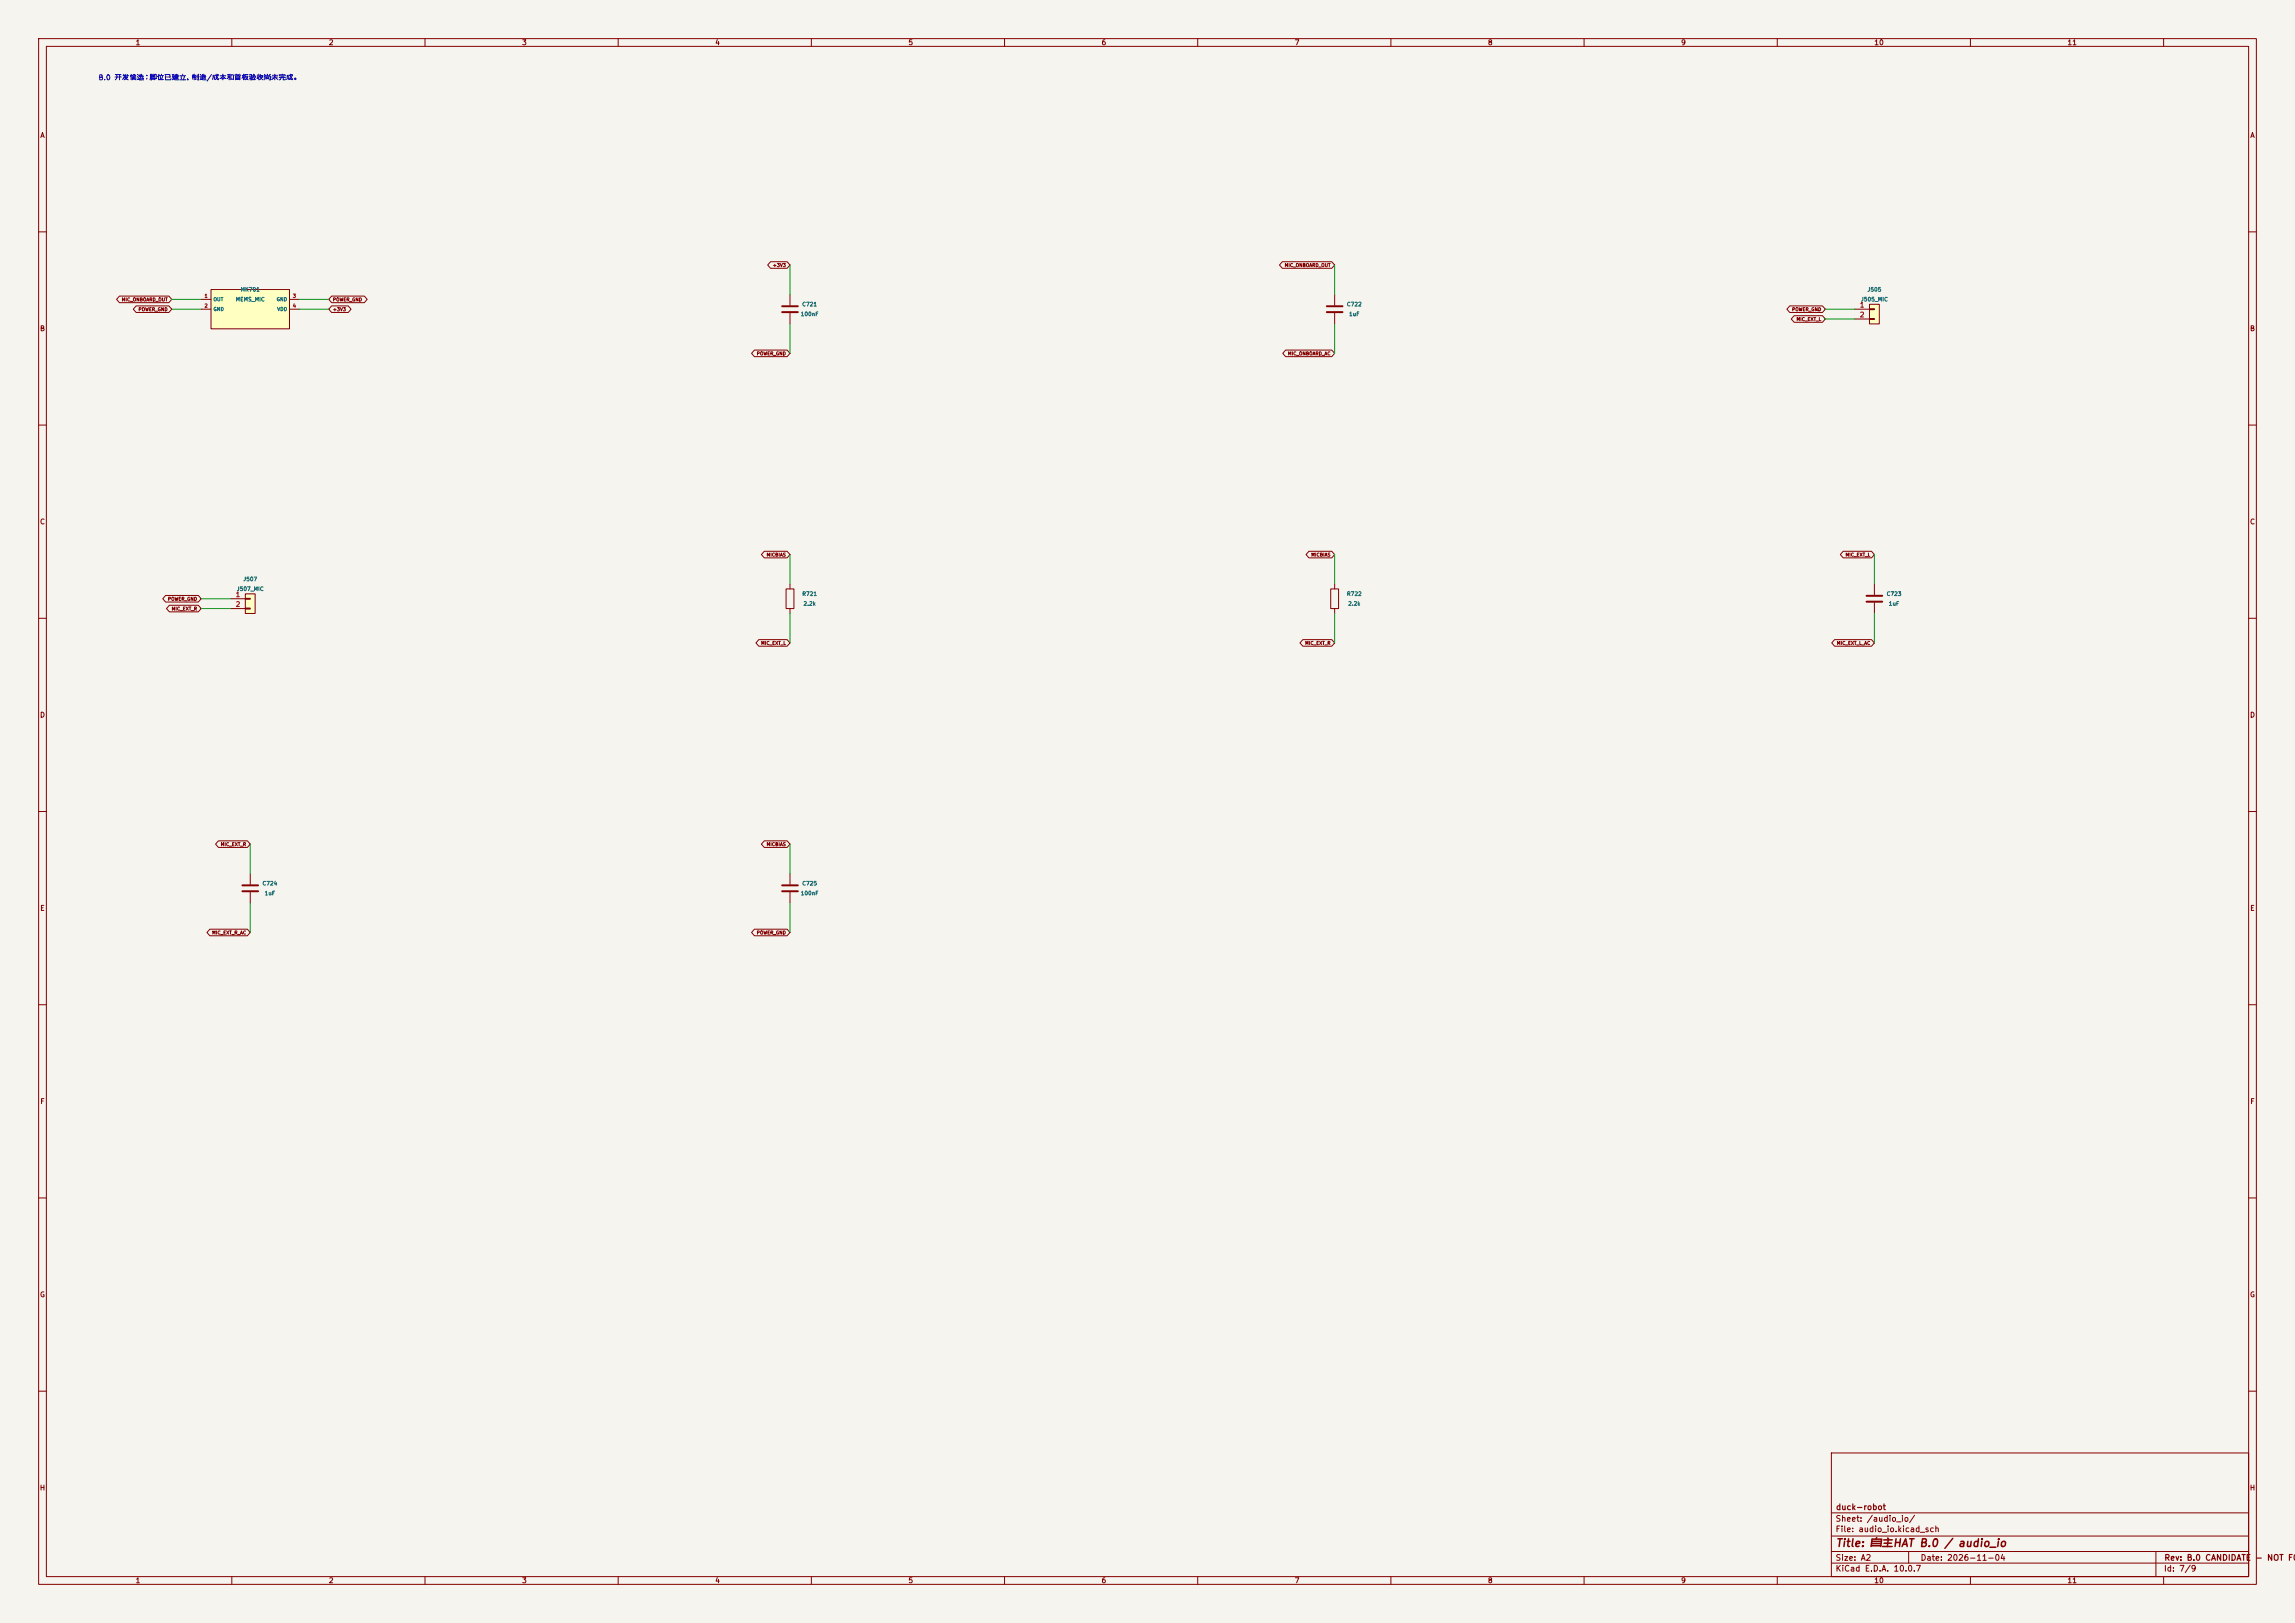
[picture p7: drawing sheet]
<svg xmlns="http://www.w3.org/2000/svg" width="594mm" height="420mm" viewBox="0 0 594 420" stroke-linecap="round" stroke-linejoin="round" font-family="sans-serif">
<defs><g id="words">
<text font-size="2" fill="#840000" x="475" y="400.8">Title: 自主HAT B.0 / audio_io</text>
<g font-size="1.5" fill="#840000">
<text x="475" y="394.1">Sheet: /audio_io/</text>
<text x="475.1" y="391.1">duck-robot</text>
<text x="475" y="396.8">File: audio_io.kicad_sch</text>
<text x="475" y="407">KiCad E.D.A. 10.0.7</text>
<text x="475" y="404.2">Size: A2</text>
<text x="497" y="404.2">Date: 2026-11-04</text>
<text x="560" y="407">Id: 7/9</text>
<text x="560.1" y="404.2">Rev: B.0 CANDIDATE - NOT FOR</text>
</g>
<g font-size="1.3" fill="#840000">
<text x="35" y="12">1</text>
<text x="85" y="12">2</text>
<text x="135" y="12">3</text>
<text x="185" y="12">4</text>
<text x="235" y="12">5</text>
<text x="285" y="12">6</text>
<text x="335" y="12">7</text>
<text x="385" y="12">8</text>
<text x="435" y="12">9</text>
<text x="485" y="12">10</text>
<text x="535" y="12">11</text>
<text x="10.3" y="36">A</text>
<text x="582.3" y="36">A</text>
<text x="10.2" y="86">B</text>
<text x="582.2" y="86">B</text>
<text x="10.2" y="136">C</text>
<text x="582.2" y="136">C</text>
<text x="10.2" y="186">D</text>
<text x="582.2" y="186">D</text>
<text x="10.3" y="236">E</text>
<text x="582.3" y="236">E</text>
<text x="10.3" y="286">F</text>
<text x="582.3" y="286">F</text>
<text x="10.2" y="336">G</text>
<text x="582.2" y="336">G</text>
<text x="10.2" y="386">H</text>
<text x="582.2" y="386">H</text>
<text x="35" y="410">1</text>
<text x="85" y="410">2</text>
<text x="135" y="410">3</text>
<text x="185" y="410">4</text>
<text x="235" y="410">5</text>
<text x="285" y="410">6</text>
<text x="335" y="410">7</text>
<text x="385" y="410">8</text>
<text x="435" y="410">9</text>
<text x="485" y="410">10</text>
<text x="535" y="410">11</text>
</g>
<text font-size="1.3" fill="#0000c2" x="25.4" y="21.1">B.0 开发候选；脚位已建立，制造/成本和首板验收尚未完成。</text>
<g font-size="1.3" fill="#a90000">
<text x="481.2" y="79.9">1</text>
<text x="481.2" y="82.4">2</text>
<text x="60.9" y="154.8">1</text>
<text x="60.9" y="157.3">2</text>
</g>
<g font-size="1" fill="#006464">
<text x="62.2" y="75.7">MK701</text>
<text x="483.2" y="75.7">J505</text>
<text x="60.9" y="78.2">MEMS_MIC</text>
<text x="207.1" y="82">100nF</text>
<text x="207.5" y="79.5">C721</text>
<text x="348.5" y="79.5">C722</text>
<text x="349.1" y="82">1uF</text>
<text x="481.5" y="78.2">J505_MIC</text>
<text x="61.2" y="153.2">J507_MIC</text>
<text x="62.9" y="150.6">J507</text>
<text x="207.5" y="154.4">R721</text>
<text x="348.5" y="154.4">R722</text>
<text x="488.2" y="154.4">C723</text>
<text x="207.9" y="157">2.2k</text>
<text x="348.8" y="157">2.2k</text>
<text x="488.8" y="157">1uF</text>
<text x="67.8" y="229.4">C724</text>
<text x="68.4" y="231.9">1uF</text>
<text x="207.1" y="231.9">100nF</text>
<text x="207.5" y="229.4">C725</text>
</g>
<g font-size=".9" fill="#840000">
<text x="199.9" y="69.3">+3V3</text>
<text x="332.4" y="69.3">MIC_ONBOARD_OUT</text>
<text x="31.4" y="78.2">MIC_ONBOARD_OUT</text>
<text x="35.7" y="80.7">POWER_GND</text>
<text x="86.1" y="80.7">+3V3</text>
<text x="86.1" y="78.2">POWER_GND</text>
<text x="463.7" y="80.7">POWER_GND</text>
<text x="464.9" y="83.3">MIC_EXT_L</text>
<text x="195.8" y="92.1">POWER_GND</text>
<text x="333.2" y="92.1">MIC_ONBOARD_AC</text>
<text x="198.3" y="144.2">MICBIAS</text>
<text x="339.3" y="144.2">MICBIAS</text>
<text x="477.6" y="144.2">MIC_EXT_L</text>
<text x="43.4" y="155.6">POWER_GND</text>
<text x="44.3" y="158.2">MIC_EXT_R</text>
<text x="196.9" y="167.1">MIC_EXT_L</text>
<text x="337.7" y="167.1">MIC_EXT_R</text>
<text x="475.3" y="167.1">MIC_EXT_L_AC</text>
<text x="57" y="219.1">MIC_EXT_R</text>
<text x="198.3" y="219.1">MICBIAS</text>
<text x="54.8" y="242">MIC_EXT_R_AC</text>
<text x="195.8" y="242">POWER_GND</text>
</g>
<g font-size=".9" fill="#a90000">
<text x="52.8" y="77.3">1</text>
<text x="75.7" y="77.3">3</text>
<text x="52.8" y="79.8">2</text>
<text x="75.7" y="79.8">4</text>
</g>
<g font-size=".9" fill="#006464">
<text x="55.1" y="78.2">OUT</text>
<text x="55.1" y="80.7">GND</text>
<text x="71.5" y="78.2">GND</text>
<text x="71.7" y="80.7">VDD</text>
</g>
</g></defs>
<path d="M0 0h594v420h-594z" fill="#f5f4ef" stroke="#f5f4ef" stroke-width=".26"/>
<g fill="none" stroke="#840000" stroke-width=".26">
<path d="M10 10h574v400h-574zM12 12h570v396h-570zM60 10v2M110 10v2M160 10v2M210 10v2M260 10v2M310 10v2M360 10v2M410 10v2M460 10v2M510 10v2"/>
<path d="M560 10v2M10 60h2M582 60h2M10 110h2M582 110h2M203.5 152.4h2v5.1h-2zM204.5 151.1v1.3M204.5 157.5v1.3M344.4 152.4h2.1v5.1h-2.1zM345.4 151.1v1.3M345.4 157.5v1.3M485.1 151.1v2.8"/>
<path d="M485.1 156v2.8M10 160h2M582 160h2M10 210h2M582 210h2M64.8 226.1v2.8M64.8 230.9v2.8M204.5 226.1v2.8M204.5 230.9v2.8M10 260h2M582 260h2M10 310h2"/>
<path d="M582 310h2M10 360h2M474 376h108v32h-108zM582 360h2M474 397.5h108M474 391.5h108M60 408v2M110 408v2M160 408v2M210 408v2M260 408v2M310 408v2"/>
<path d="M360 408v2M410 408v2M460 408v2M474 404.5h108M474 401.5h108M494 401.5v3M510 408v2M558 401.5v6.5M560 408v2"/>
</g>
<path d="M483.1 154.2h4.1M483.1 155.7h4.1M62.7 229.1h4.1M62.7 230.6h4.1M202.4 229.1h4.1M202.4 230.6h4.1" fill="none" stroke="#840000" stroke-width=".51"/>
<path d="M483.9 78.7h2.5v5.1h-2.5z" fill="#ffffc2"/>
<path d="M204.5 76.2v2.8M483.9 78.7h2.5v5.1h-2.5zM483.9 79.9h1.2v.2h-1.2zM204.5 81v2.8M480.1 80h3.8M480.1 82.6h3.8M483.9 82.4h1.2v.3h-1.2z" fill="none" stroke="#840000" stroke-width=".26"/>
<path d="M202.4 79.2h4.1M202.4 80.8h4.1" fill="none" stroke="#840000" stroke-width=".51"/>
<path d="M63.5 153.7h2.5v5.1h-2.5z" fill="#ffffc2"/>
<path d="M59.7 154.9h3.8M59.7 157.5h3.8M63.5 153.7h2.5v5.1h-2.5zM63.5 154.8h1.3v.3h-1.3zM63.5 157.4h1.3v.2h-1.3z" fill="none" stroke="#840000" stroke-width=".26"/>
<path d="M54.6 74.9h20.3v10.2h-20.3z" fill="#ffffc2"/>
<g fill="none" stroke="#840000" stroke-width=".26">
<path d="M30.9 76.6h12.8l.7 .9-.7 .8h-12.8l-.7-.8zM35.2 79.2h8.5l.7 .8-.7 .9h-8.5l-.7-.9zM52.1 77.5h2.5M54.6 74.9h20.3v10.2h-20.3zM74.9 77.5h2.6M85.8 79.2h4.3l.8 .8-.8 .9h-4.3l-.7-.9zM85.8 76.6h8.5l.7 .9-.7 .8h-8.5l-.7-.8zM199.4 67.7h4.3l.8 .9-.8 .8h-4.3l-.7-.8zM331.9 67.7h12.8l.7 .9-.7 .8h-12.8l-.7-.8zM345.4 76.2v2.8M463.2 79.2h8.5l.7 .8-.7 .9h-8.5l-.7-.9zM52.1 80h2.5"/>
<path d="M74.9 80h2.6M195.3 90.6h8.4l.8 .8-.8 .9h-8.4l-.8-.9zM332.8 90.6h11.9l.7 .8-.7 .9h-11.9l-.8-.9zM345.4 81v2.8M464.4 81.7h7.3l.7 .9-.7 .8h-7.3l-.8-.8zM42.9 154.1h8.4l.8 .8-.8 .9h-8.4l-.8-.9zM43.8 156.6h7.5l.8 .9-.8 .8h-7.5l-.7-.8zM197.8 142.7h5.9l.8 .8-.8 .9h-5.9l-.7-.9zM338.8 142.7h5.9l.7 .8-.7 .9h-5.9l-.8-.9zM477.1 142.7h7.3l.7 .8-.7 .9h-7.3l-.8-.9zM196.4 165.5h7.3l.8 .9-.8 .8h-7.3l-.7-.8zM337.2 165.5h7.5l.7 .9-.7 .8h-7.5l-.7-.8z"/>
<path d="M474.8 165.5h9.6l.7 .9-.7 .8h-9.6l-.7-.8zM56.5 217.6h7.5l.8 .8-.8 .9h-7.5l-.7-.9zM197.8 217.6h5.9l.8 .8-.8 .9h-5.9l-.7-.9zM54.3 240.4h9.7l.8 .9-.8 .9h-9.7l-.7-.9zM195.3 240.4h8.4l.8 .9-.8 .9h-8.4l-.8-.9z"/>
</g>
<path d="M343.4 79.2h4.1M343.4 80.8h4.1" fill="none" stroke="#840000" stroke-width=".51"/>
<g fill="none" stroke="#009600" stroke-width=".26">
<path d="M44.4 77.5h7.7M77.5 77.5h7.6M204.5 68.6v7.6M345.4 68.6v7.6M44.4 80h7.7M77.5 80h7.6M204.5 83.8v7.6M345.4 83.8v7.6M472.4 80h7.7M472.4 82.6h7.7M52.1 157.5h7.6M52.1 154.9h7.6"/>
<path d="M204.5 143.5v7.6M204.5 158.8v7.6M345.4 143.5v7.6M345.4 158.8v7.6M485.1 143.5v7.6M485.1 158.8v7.6M64.8 218.4v7.7M204.5 218.4v7.7M64.8 233.7v7.6M204.5 233.7v7.6"/>
</g>
<use href="#words"/>
</svg>
